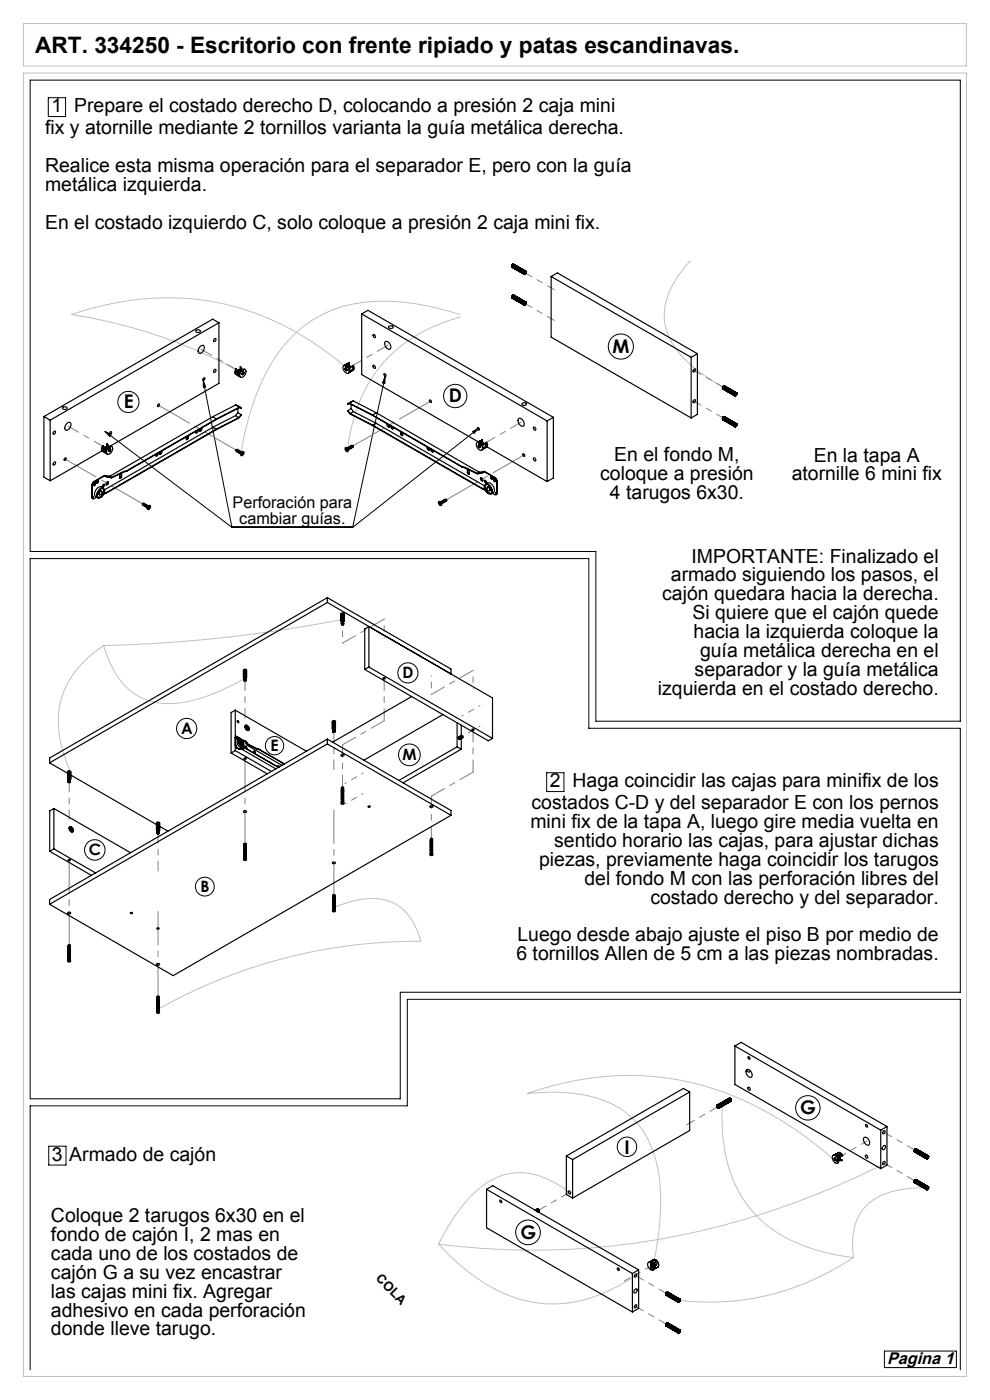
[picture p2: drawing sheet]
<svg xmlns="http://www.w3.org/2000/svg" width="210mm" height="297mm" viewBox="0 0 210 297" stroke-linecap="round" stroke-linejoin="round" font-family="sans-serif">
<defs><g id="words">
<text font-size="4.8" x="7.5" y="11.3">ART. 334250 - Escritorio con frente ripiado y patas escandinavas.</text>
<g font-size="4.1">
<text x="10.9" y="23.8">1</text>
<text x="15.7" y="23.8">Prepare el costado derecho D, colocando a presión 2 caja mini</text>
<text x="9.6" y="28.5">fix y atornille mediante 2 tornillos varianta la guía metálica derecha.</text>
<text x="9.6" y="36.5">Realice esta misma operación para el separador E, pero con la guía</text>
<text x="9.6" y="40.5">metálica izquierda.</text>
<text x="9.6" y="48.5">En el costado izquierdo C, solo coloque a presión 2 caja mini fix.</text>
<text x="127.3" y="101.8">coloque a presión</text>
<text x="130.3" y="97.8">En el fondo M,</text>
<text x="167.9" y="101.8">atornille 6 mini fix</text>
<text x="172.6" y="97.9">En la tapa A</text>
<text x="129.4" y="105.8">4 tarugos 6x30.</text>
<text x="146.7" y="119.3">IMPORTANTE: Finalizado el</text>
<text x="142.3" y="123.3">armado siguiendo los pasos, el</text>
<text x="140.5" y="127.3">cajón quedara hacia la derecha.</text>
<text x="146.9" y="131.3">Si quiere que el cajón quede</text>
<text x="147.1" y="135.3">hacia la izquierda coloque la</text>
<text x="147.4" y="143.4">separador y la guía metálica</text>
<text x="148.5" y="139.4">guía metálica derecha en el</text>
<text x="139.6" y="147.4">izquierda en el costado derecho.</text>
<text x="116.7" y="167">2</text>
<text x="121.5" y="167">Haga coincidir las cajas para minifix de los</text>
<text x="112.8" y="171.7">costados C-D y del separador E con los pernos</text>
<text x="112.5" y="175.7">mini fix de la tapa A, luego gire media vuelta en</text>
<text x="117.6" y="179.7">sentido horario las cajas, para ajustar dichas</text>
<text x="114.4" y="183.7">piezas, previamente haga coincidir los tarugos</text>
<text x="124" y="187.7">del fondo M con las perforación libres del</text>
<text x="138" y="191.7">costado derecho y del separador.</text>
<text x="109.5" y="203.7">6 tornillos Allen de 5 cm a las piezas nombradas.</text>
<text x="109.8" y="199.7">Luego desde abajo ajuste el piso B por medio de</text>
<text x="11" y="246.3">3</text>
<text x="14.7" y="246.3">Armado de cajón</text>
<text x="10.8" y="259.3">Coloque 2 tarugos 6x30 en el</text>
<text x="10.8" y="263.3">fondo de cajón I, 2 mas en</text>
<text x="10.8" y="267.3">cada uno de los costados de</text>
<text x="10.8" y="271.3">cajón G a su vez encastrar</text>
<text x="10.8" y="275.3">las cajas mini fix. Agregar</text>
<text x="10.8" y="279.3">adhesivo en cada perforación</text>
<text x="10.8" y="283.3">donde lleve tarugo.</text>
</g>
<g font-size="4">
<text x="129.9" y="74.9">M</text>
<text x="26.3" y="86.6">E</text>
<text x="95.2" y="85.4">D</text>
<text x="169.7" y="236.4">G</text>
<text x="132.5" y="244.7">I</text>
<text x="110.4" y="262.9">G</text>
</g>
<text font-size="3.6" x="188.2" y="289.4">Pagina 1</text>
<g font-size="3.4">
<text x="49.3" y="107.7">Perforación para</text>
<text x="50.8" y="111.2">cambiar guías.</text>
</g>
<g font-size="3.3">
<text x="85.4" y="143.9">D</text>
<text x="38.4" y="155.7">A</text>
<text x="57.4" y="159.3">E</text>
<text x="85.4" y="161.3">M</text>
<text x="18.8" y="181.4">C</text>
<text x="42.5" y="189.2">B</text>
</g>
<text font-size="2.7" x="79.6" y="271.4" transform="rotate(45 79.6 271.4)">COLA</text>
</g></defs>
<g fill="none" stroke="#c0c0c0" stroke-width=".21">
<path d="M5 15.5h200v276.5h-200zM5 5h200v9h-200zM146.4 55.4a19.4 19.4 0 0 0-5.5 10.4 13.1 13.1 0 0 0 4.9 11 36.5 36.5 0 0 0 7.7 5.4M73.6 78a58.2 58.2 0 0 0-33.7-14.7 61.9 61.9 0 0 0-24.8 3.4 108.2 108.2 0 0 1 35.4 11.9M97.6 66.7a46.4 46.4 0 0 0-22.8-2.2 26.1 26.1 0 0 0-18.4 14.6 57.4 57.4 0 0 0-5.4 17.3M97.7 67.2a31.1 31.1 0 0 0-19.5 14.1 36 36 0 0 0-4.5 14M22 137a17.3 17.3 0 0 0 7.6 10.8 15.8 15.8 0 0 0 11.8 .7 46.9 46.9 0 0 0 10.9-4.8M22 137a19.7 19.7 0 0 0-9.4 13.3 24.4 24.4 0 0 0 2.4 13.6M72.6 131.4a297.5 297.5 0 0 1-50.6 5.6M71 192.4a17.1 17.1 0 0 1 11.1-1.4 10.6 10.6 0 0 1 6.8 7.4l.4 1.3a112 112 0 0 0-55.6 14.3M153.2 234.3a34.8 34.8 0 0 0 3.7 18.9 25.9 25.9 0 0 0 15.8 11.9 48.9 48.9 0 0 0 8.3 1.7M120.8 253a17.4 17.4 0 0 0-11.5-4.2 14.9 14.9 0 0 0-9.7 5.3 42.2 42.2 0 0 0-6.6 9.8"/>
<path d="M177.1 246.2a69.7 69.7 0 0 0-32.6-17 62.4 62.4 0 0 0-32.7 2.8 35.6 35.6 0 0 1 16.4 1.5 17.9 17.9 0 0 1 11.3 14.2 53 53 0 0 1-.9 20.5M187.3 247a163.6 163.6 0 0 1-80.4 18.1l-9.2-.6-4.7-.6M196.5 252a19.1 19.1 0 0 0-11.9 3.1 10.7 10.7 0 0 0-3.8 8.9l.2 2.8M93 263.9a39.2 39.2 0 0 0 17.9 11.9 26.6 26.6 0 0 0 20-2.8l3.9-2.4M181 266.8a54.2 54.2 0 0 1-37.2 9"/>
</g>
<g fill="none" stroke="#000" stroke-width=".21">
<path d="M6.4 17h197.3v136h-77.3v-36h-120zM10.2 20.7h3.7v4h-3.7zM81.7 79.8l-6.9 32.1M81.7 79.8l-.1 1.5-.5-.1zM22.2 91.5l27 20.4M22.2 91.5l1.4 .7-.3 .4zM43.1 80.7l6.1 31.2M43.1 80.7l.5 1.4-.5 .1zM100.2 91.6l1.4-.8-1 1.1zM101.6 90.8l-26.8 21.1M6.4 118.5h118.5v36h78.8v56h-118.8v22.6h-78.5zM49.2 111.9h25.6"/>
<path d="M116 163.9h3.6v4h-3.6zM10.3 243.2h3.7v4h-3.7zM6.4 290.6v-56h80v-22.6h117.3v78.6M187.6 286.6h15.3v3.5h-15.3z"/>
<circle cx="131.7" cy="73.5" r="2.67"/>
<circle cx="27.2" cy="85.3" r="2.25"/>
<circle cx="96.6" cy="84" r="2.47"/>
<circle cx="39.6" cy="154.5" r="2.15"/>
<circle cx="58.2" cy="158.2" r="1.94"/>
<circle cx="86.5" cy="142.7" r="2.14"/>
<circle cx="86.8" cy="160.1" r="2.3"/>
<circle cx="20.1" cy="180.3" r="2.17"/>
<circle cx="43.4" cy="188.1" r="2"/>
<circle cx="171.4" cy="235" r="2.59"/>
<circle cx="133" cy="243.3" r="2.06"/>
<circle cx="112" cy="261.4" r="2.61"/>
</g>
<path d="M50.5 78.6l-7.8-4.5M74.5 77.7l7.7-4.4M22.2 94.9l-7.8-4.5M102.8 94.1l7.7-4.5" fill="none" stroke="#808080" stroke-width=".21" stroke-dasharray="15.2 1.3 1.3 1.3" stroke-dashoffset="12.7"/>
<path d="M50.1 95.5l-16.5-9.5M74.9 94.6l16.4-9.5M111.1 96.6l-16.4 9.4M30.3 106.9l-16.5-9.5" fill="none" stroke="#808080" stroke-width=".21" stroke-dasharray="15.2 1.3 1.3 1.3" stroke-dashoffset="7.7"/>
<path d="M117.6 61.4l-6.2-3.5M117.6 68l-6.2-3.6M153.5 88.7l-6.2-3.6M153.5 82.2l-6.2-3.6" fill="none" stroke="#808080" stroke-width=".21" stroke-dasharray="15.2 1.3 1.3 1.3" stroke-dashoffset="13.6"/>
<path d="M52 152.4v-8M14.7 173.9v-8M70.8 163.2v-7.9M33.5 184.8v-8" fill="none" stroke="#808080" stroke-width=".21" stroke-dasharray="15.2 1.3 1.3 1.3" stroke-dashoffset="13.2"/>
<path d="M98 151.9l3.8-2.2M98 156.2l3.8-2.2M73.2 166.2l3.8-2.2M73.2 170.6l3.8-2.3" fill="none" stroke="#808080" stroke-width=".21" stroke-dasharray="15.2 1.3 1.3 1.3" stroke-dashoffset="14.9"/>
<path d="M52 179v-18.1M70.8 189.9v-18.1M14.7 200.5v-18M33.5 211.4v-18" fill="none" stroke="#808080" stroke-width=".21" stroke-dasharray="15.2 1.3 1.3 1.3" stroke-dashoffset="8.1"/>
<path d="M72.7 132.5v3.9M81.5 131.3v4M91.5 147.3v-4M100.3 146.2v-4" fill="none" stroke="#808080" stroke-width=".21" stroke-dasharray="15.2 1.3 1.3 1.3" stroke-dashoffset="15.2"/>
<path d="M72.7 136.4l8.8-5.1M72.7 158l8.8-5.1M100.3 142.2l-8.8 5.1M91.5 168.9l8.8-5.1" fill="none" stroke="#808080" stroke-width=".21" stroke-dasharray="15.2 1.3 1.3 1.3" stroke-dashoffset="12"/>
<path d="M81.5 152.9v-9M72.7 167v-9M91.5 177.9v-9M100.3 163.8v-9" fill="none" stroke="#808080" stroke-width=".21" stroke-dasharray="15.2 1.3 1.3 1.3" stroke-dashoffset="12.6"/>
<path d="M152.3 234.8l-6.7 3.8M120.8 253l-6.6 3.8M187.5 240.2l6.6 3.8M194.1 250.5l-6.6-3.8M134.8 270.6l6.6 3.8M141.4 281l-6.6-3.9" fill="none" stroke="#808080" stroke-width=".21" stroke-dasharray="15.2 1.3 1.3 1.3" stroke-dashoffset="13.3"/>
<path d="M183.8 242.1l-5.6 3.3" fill="none" stroke="#808080" stroke-width=".21" stroke-dasharray="15.2 1.3 1.3 1.3" stroke-dashoffset="13.9"/>
<path d="M132.5 271.7l5.5-3.1" fill="none" stroke="#808080" stroke-width=".21" stroke-dasharray="15.2 1.3 1.3 1.3" stroke-dashoffset="14"/>
<path d="M43.1 80.7l.5 1.4-.5 .1zM100.2 91.6l1.4-.8-1 1.1zM22.2 91.5l1.4 .7-.3 .4zM81.7 79.8l-.1 1.5-.5-.1z" fill="#000"/>
<g fill="none" stroke="#000" stroke-width=".25">
<path d="M108.5 56.5h.1M108.5 56.5l2.6 1.5M108.5 56.4h.1M108.5 56.4l2.6 1.4M108.5 56.6l2.7 1.6M108.5 56.5l2.6 1.6M108.5 56.4l2.6 1.6M108.5 56.4l2.6 1.5M108.5 56.6h.1M108.6 56.3l2.5 1.5M108.6 56.3h.1M108.6 56.3l-.1 .1"/>
<path d="M108.6 56.6v.1M108.6 56.3v.1M108.6 56.2l2.6 1.5M108.6 56.2v.1M108.6 56.7h.1M108.6 56.2h.1M108.7 56.2h.1M108.7 56.1l-.1 .1M108.7 56.1l2.6 1.5M108.7 56.1v.1M108.7 56.1h.1M108.7 56.1l2.7 1.5"/>
<path d="M108.8 56.1h-.1M108.8 56v.1M108.8 56l2.6 1.5M108.8 56.1h.1M108.9 56l-.1 .1M108.9 56l2.6 1.5M109 56h-.1M111.1 58h.1M111.1 58v.1M111.1 57.9h.1M111.1 58.1h.1M111.1 57.8v.1"/>
<path d="M111.1 57.8h.1M111.2 57.8h-.1M111.2 58.1h.1M111.2 57.8h.1M111.2 58.1v.1M111.2 57.7h.1M111.2 58.2h.1M111.3 58.2h-.1M111.3 57.6h.1M111.3 57.6l-.1 .1M111.3 58.2h.1M111.3 58.1v.1"/>
<path d="M111.3 58.1h.1M111.3 57.7l.1-.1a.21 .21 0 0 1 .1 .4 .21 .21 0 0 1-.3-.1zM111.4 57.6h-.1M111.4 57.5v.1M111.4 58.1h-.1M111.4 57.5h.1M111.4 58.1h.1M111.5 57.5h.1M111.5 58h.1M111.5 57.6h.1M111.6 57.9h.1M111.6 57.9h-.1"/>
<path d="M111.6 57.6h.1M111.6 57.6v.1M111.6 57.8h.1M111.6 57.7h.1M111.6 57.7v.1M116.9 58.7l29.7 17.1M116.9 58.7l1.3-.8 29.7 17.1M116.9 58.7v12.8l29.7 17.2M41.6 70.1a.52 .52 0 0 1 .5-.2 .52 .52 0 0 1 .4 .4 .5 .5 0 0 1-.5 .3 .5 .5 0 0 1-.4-.5zM42.5 73.5a.52 .52 0 0 1 .8-.1 .52 .52 0 0 1 0 .8 .69 .69 0 0 1-.5 .7 .69 .69 0 0 1-.8-.3l.1-.5zM45.4 78.5l.2-.2a.32 .32 0 0 1 .1 .5 .32 .32 0 0 1-.4 .1zM45.5 71.9l.1-.1a.32 .32 0 0 1 .1 .5 .32 .32 0 0 1-.4 .1z"/>
<path d="M46.4 68.5l-1.3-.8-35.8 20.7M46.4 68.5l-35.8 20.6M46.4 68.5v12.8l-23 13.3M50.2 78.3a.68 .68 0 0 0-.3 .7 .68 .68 0 0 0 .4 .5M50.2 78.3l-.1-.1a.82 .82 0 0 0 0 1.3M50.2 78.3v.6l.2-.1M50.5 78.6l-.3 .2M50.8 78.6l-.2-.1a.81 .81 0 0 0 .1 1.3M50.8 78.6l-.3 .8M50.8 78.6l.2 .2M50.8 78.6v.6l-.3 .2M50.9 79.9l-.4-.4 .6 .5"/>
<path d="M50.9 78.3l-.3 .2M50.9 78.3l.2 .1M51 78.8l-.2 .2M51.1 77.9l.2 .4M51.1 77.9l-.2-.1v.5M51.1 77.9v.5M51.3 78.3l.1 .1M51.3 78.3l-.2 .1M51.3 78.6a.51 .51 0 0 1 .7-.2 .51 .51 0 0 1 .1 .8 .84 .84 0 0 1-1.1 .7 1.17 1.17 0 0 1 .3-1.3zM51.3 79.3h.2M51.5 79.3v.2h.1M51.5 79.4h.1"/>
<path d="M51.5 78.9l.1 .2M51.5 79.2v.2M51.5 79.4l.1 .1M51.5 79.2h.1M51.5 78.5l.1 .2M51.5 78.5l.2 .2-.3 .2zM51.6 79.1v-.2l-.3 .5 .2-.1M51.6 79.2v.3M51.6 79.1l.2-.1v.1M51.6 78.7l-.2 .1M51.6 78.7h.1M51.7 79v.1"/>
<path d="M51.7 79.1l-.2 .1M51.7 79.1h.1M51.8 79.1l-.2 .1M52 78.4a1.01 1.01 0 0 0-1.2 1.1l-.3-.1M72.8 77.6a1 1 0 0 1 1.3 1.3 .53 .53 0 0 1-.6 .3 .53 .53 0 0 1-.5-.4l-.2-.6zM72.9 77.5a1.01 1.01 0 0 1 1.3 1.2l.8-.5M73.2 78.3l.1 .1M73.2 77.5l.2-.2v.2M73.3 78.2l.1 .1M73.3 78.2h.1M73.3 78.2l-.1 .1M73.3 77.9l.2 .1"/>
<path d="M73.3 78.2v-.2l.4 .6-.2-.1M73.3 78.4v.2M73.3 78.2l-.1-.1v.2M73.4 77.6l.2 .4-.3-.1zM73.4 78.3l-.1 .1M73.4 78.1l-.1 .1M73.4 78.3v.3M73.4 78.6h.1M73.4 78.6h-.1M73.5 78.5v.2l-.2-.1M73.5 78.5h.2M73.6 77.2l-.3 .1"/>
<path d="M73.6 77.2v.4M73.6 77.2h-.1M73.9 77.6v-.6l-.2 .3v.4M73.9 77.6l.4 .2M74.1 76.9l-.2 .1M74.1 76.9h-.1M74.1 77.5l-.2 .1M74.1 77.5l.7 .5M74.1 76.9v.6M74.1 79l.3-.4-.5 .6M74.3 77.8v.2h-.4M74.3 77.8v.2"/>
<path d="M74.8 77.6l.2 .6M74.8 77.6l.2-.1a.77 .77 0 0 1-.1 1.1l-.7 .4M74.8 77.6v.5l.2 .1M76.7 66.6v12.9l24.8 14.3M76.7 66.6l39.4 22.7M76.7 66.6l1.4-.8 39.3 22.7M79.2 71a.35 .35 0 0 1 .4 .2 .35 .35 0 0 1-.2 .4l-.2-.2zM79.2 77.5a.35 .35 0 0 1 .4 .2 .35 .35 0 0 1-.2 .5l-.2-.3zM81.5 79.3a.27 .27 0 0 1 .4 .2 .27 .27 0 0 1-.2 .3l-.2-.3zM81.7 72.5a.99 .99 0 0 1 1 .5 .99 .99 0 0 1-.1 1.1 1.17 1.17 0 0 1-.9-1.6zM82.5 69.3a.5 .5 0 0 1 .5-.2 .5 .5 0 0 1 .4 .4 .48 .48 0 0 1-.6 .2 .48 .48 0 0 1-.3-.4zM108.5 63h.1"/>
<path d="M108.5 63l2.6 1.5M108.5 63l2.6 1.6M108.5 63.1h.1M108.5 62.9l2.6 1.5M108.5 62.9h.1M108.5 63.1l2.6 1.5M108.5 62.9v.1M108.5 63l2.6 1.4M108.5 63.1l2.7 1.6M108.6 62.9h-.1M108.6 62.8l2.5 1.5M108.6 62.8v.1"/>
<path d="M108.6 62.8l-.1 .1M108.6 62.9h.1M108.6 62.8h.1M108.6 62.8l2.6 1.4M108.6 63.2h.1M108.6 62.8l2.6 1.5M108.6 62.7v.1M108.6 62.7l2.6 1.5M108.6 62.7h.1M108.7 62.7h.1M108.7 62.7l2.6 1.5M108.7 62.7h-.1"/>
<path d="M108.7 62.7l2.6 1.4M108.7 62.6v.1M108.7 62.6h.1M108.7 62.6l2.7 1.5M108.8 62.6h.1M108.8 62.6l2.6 1.5M108.9 62.6l2.6 1.5M108.9 62.6h-.1M109 62.6h-.1M111.1 64.5h.1M111.1 64.6h.1M111.1 64.4v.1"/>
<path d="M111.1 64.4h.1M111.1 64.6l.1 .1M111.1 64.3v.1M111.1 64.6v.1M111.2 64.7h.1M111.2 64.3h-.1M111.2 64.3h.1M111.2 64.2v.1M111.2 64.2h.1M111.3 64.2h-.1M111.3 64.7h-.1M111.3 64.1h.1"/>
<path d="M111.3 64.1v.1M111.3 64.7h.1M111.3 64.2h.1a.21 .21 0 0 1 .1 .3 .21 .21 0 0 1-.3 0zM111.4 64.1h-.1M111.4 64.1h.1M111.4 64.6l-.1 .1M111.4 64.6h.1M111.5 64.1h.1M111.5 64.6h.1M111.5 64v.1M111.5 64.5h.1M111.6 64.4h.1"/>
<path d="M111.6 64.4h-.1M111.6 64.1h.1M111.6 64.2h.1M111.6 64.2v.1M111.6 64.3h.1M146.6 75.8v12.9M147.1 78.4l.2-.1a.32 .32 0 0 1 .2 .4 .32 .32 0 0 1-.5 .1zM147.9 75v12.9l-1.3 .8M147.9 75l-1.3 .8M9.3 88.4l1.3 .7M9.3 88.4v12.8l1.3 .8M10.6 89.1v12.9"/>
<path d="M11.4 91.6l.2-.1a.32 .32 0 0 1 .1 .4 .32 .32 0 0 1-.4 .1zM11.4 98.1l.2-.1a.32 .32 0 0 1 .1 .4 .32 .32 0 0 1-.4 .2zM13.3 86.4a.52 .52 0 0 1 .5-.1 .52 .52 0 0 1 .4 .4 .5 .5 0 0 1-.5 .2 .5 .5 0 0 1-.4-.5zM13.7 97.2l.2-.1a.26 .26 0 0 1 .1 .4 .26 .26 0 0 1-.4 0zM14.2 89.8a.52 .52 0 0 1 .8-.1 .52 .52 0 0 1 0 .8 .69 .69 0 0 1-.5 .7 .69 .69 0 0 1-.7-.2v-.5zM21.6 95.7l-11 6.3M21.9 94.6a.68 .68 0 0 0-.3 .7 .68 .68 0 0 0 .5 .6M21.9 94.6l-.1-.1a.82 .82 0 0 0 0 1.3M21.9 94.6v.6l.2-.1M22.2 94.9l-.3 .2M22.5 95l-.2-.2a.81 .81 0 0 0 .1 1.3M22.5 95l-.3 .7"/>
<path d="M22.5 95l.2 .1M22.5 95v.6l-.3 .1M22.6 96.2l-.4-.4 .6 .6M22.7 94.6l-.4 .2M22.7 94.6l.1 .1M22.7 95.2l-.2 .1M22.8 94.2l.2 .4M22.8 94.2l-.1-.1v.5M22.8 94.2v.5M23 94.6l.2 .1M23 94.6l-.2 .1M23 95a.51 .51 0 0 1 .7-.3 .51 .51 0 0 1 .1 .8 .76 .76 0 0 1-.4 .7 .76 .76 0 0 1-.8-.1v-.4z"/>
<path d="M23 95.7h.2M23.2 95.7v.2l.1-.1M23.2 95.3l.1 .1M23.2 95.5v.2M23.2 95.7v.1M23.2 95.5l.1 .1M23.2 95.7l.1 .1M23.2 94.8l.1 .2M23.2 94.8l.2 .2-.3 .2zM23.3 95.4v-.2l-.3 .6 .2-.1M23.3 95.6v.2M23.3 95.4l.2-.1v.2"/>
<path d="M23.3 95l-.2 .2M23.3 95h.1M23.4 91.7l.1-.1a.26 .26 0 0 1 .1 .3 .26 .26 0 0 1-.4 .1zM23.4 95.4h.1M23.4 95.4l-.2 .1M23.4 95.4l.1 .1M23.5 95.5l-.2 .1M23.7 94.7a1.01 1.01 0 0 0-1.2 1.2l-.3-.2M26.9 99.9l-.6 .1M26.9 99.9v.1M26.9 100l-.6 .1M33.1 96.4v.3a.3 .3 0 0 0 .3-.1 .3 .3 0 0 0 0-.4l-.1 .3-.2 .2"/>
<path d="M33.5 85.8l.2-.1a.26 .26 0 0 1 .1 .4 .26 .26 0 0 1-.4 0zM34.2 95.7l-.1 .5-.3 .1M34.3 95.7a.38 .38 0 0 1 0 .5 .38 .38 0 0 1-.5 .1l.1-.4M39.5 92.7l.1 .6 .2-.1 .1-.3M39.9 92.8l-.4 .4M39.9 92.8v.1M39.9 92.5v.3M39.9 92.4v.5M41.6 91.5v.3a.3 .3 0 0 0 .3-.1 .3 .3 0 0 0 0-.4l-.1 .3-.2 .2M42.7 90.8l-.1 .5-.3 .1M42.7 90.8h.1a.38 .38 0 0 1-.1 .5 .38 .38 0 0 1-.4 .1l.1-.4M43.2 80.2l.1-.1a.26 .26 0 0 1 .1 .4 .26 .26 0 0 1-.4 0z"/>
<path d="M45.1 88.4l.8 .5M45.1 88.4l-21.8 12.6M45.2 90.6l-23 13.3M45.2 90.6l.7 .5M45.9 91.1l-23.4 13.4M45.9 88.9l-19 11M50 88.2l-4.8 2.4M50 88.2l.7 .4M50 85.9l.8 .5M50 85.9l-4.9 2.5M50 85.9l1.2 .6M50.1 95.7l.2-.4a.26 .26 0 0 0-.2 .3 .26 .26 0 0 0 .2 .2"/>
<path d="M50.2 95.4l-.2 .1 .1 .1M50.3 95.8l.1-.4a.26 .26 0 0 0-.2 .3 .26 .26 0 0 0 .2 .2M50.3 95.5l-.1 .2M50.4 87.5l-.4 .7M50.4 87.5l.7 .5M50.5 86.6l-.1 .9M50.5 95.9l.1-.4a.26 .26 0 0 0-.2 .3 .26 .26 0 0 0 .2 .2M50.5 95.6l-.1 .2M50.7 88.6l-4.8 2.5M50.7 96l.1-.4a.26 .26 0 0 0-.2 .3 .26 .26 0 0 0 .2 .2M50.7 95.7l-.1 .2M50.8 86.4l-4.9 2.5"/>
<path d="M50.8 86.4l.4 .1M50.9 96.1l.1-.4a.26 .26 0 0 0-.2 .3 .26 .26 0 0 0 .2 .2M50.9 95.8l-.1 .2M51 95.9v.2M51.1 88l-.4 .6M51.1 88l-.4 .7-4.8 2.5-23.4 13.4M51.2 96l-.1 .1M51.2 96h.1M51.2 95.9l-.2 .5M51.2 95.9l-.1-.1-.1 .2v.3M51.2 86.5v.1l-.4-.1-4.9 2.5-19 11M51.3 95.9a.28 .28 0 0 1 .4-.1 .28 .28 0 0 1 0 .5 .34 .34 0 0 1-.3 .4 .34 .34 0 0 1-.4-.3z"/>
<path d="M51.3 96.1l.1-.2v.6M51.3 96.4l.1 .1M51.3 96.2l.1 .1M51.4 95.8l-.2 .1M51.4 96.3v.2M51.5 96.1h.1M51.5 96.1l.1 .1M51.6 96.2l-.4 .2 .1-.1M51.6 96.2l-.2 .1M73.3 95a.51 .51 0 0 1 .5 .2 .51 .51 0 0 1-.1 .6 .64 .64 0 0 1-.4-.8zM73.3 95.3l.2 .1M73.3 95.3l.5 .3-.1-.2"/>
<path d="M73.4 95.2h.1M73.4 95.2l-.1 .1M73.5 95.4v.2M73.5 95l.3 .2 .1 .4M73.6 95.2l-.1-.1v.5M73.6 95.4h-.1M73.6 95.6h-.1M73.7 95l.3 .1 .1 .2h-.2M73.7 85.7v.1l.5-.2 4.8 2.5 19 11M73.8 95.1l.1 .2M73.8 87.1l.4 .7 4.9 2.5 23.3 13.5M73.8 87.1l.5 .6"/>
<path d="M73.9 95l.2 .2M73.9 95.3h.1M74 95l.2 .2a.26 .26 0 0 0-.1-.2 .26 .26 0 0 0-.3 0M74.1 94.9l.1 .2M74.1 85.5l-.4 .2M74.1 85.5l4.9 2.5M74.2 94.9l.2 .2a.26 .26 0 0 0-.1-.3 .26 .26 0 0 0-.3 .1M74.3 94.8l.1 .2M74.3 87.7l4.8 2.5M74.3 94.8l.3 .2a.26 .26 0 0 0-.1-.3 .26 .26 0 0 0-.3 .1M74.4 94.7l.2 .2M74.5 85.8v.9"/>
<path d="M74.5 86.7l.5 .6M74.5 86.7l-.7 .4M74.5 94.7l.3 .2a.26 .26 0 0 0-.1-.3 .26 .26 0 0 0-.4 .1M74.5 94.6a.2 .2 0 0 1 .3-.1 .2 .2 0 0 1 0 .3l-.2-.2M74.8 94.5l.1 .2M74.9 85.1l-.8 .4M74.9 85.1l4.9 2.5M74.9 85.1l-1.2 .6M75 87.3l4.8 2.5M75 87.3l-.7 .4M79 88l19 11M79.1 90.2l23.3 13.5"/>
<path d="M79.8 89.8l23 13.3M79.8 89.8l-.7 .4M79.8 87.6l-.8 .4M79.8 87.6l21.9 12.6M82.2 90a.38 .38 0 0 0 0 .4 .38 .38 0 0 0 .4 .1v-.3M82.2 90l.1 .4 .3 .2M83.3 90.6l.1 .3a.3 .3 0 0 1-.4-.1 .3 .3 0 0 1 .1-.3v.3l.3 .2M85 91.6v.4M85.1 92l.3 .4M85.1 92h-.1M85.1 91.6v.4M85.4 91.8v.6l-.3-.1-.1-.3"/>
<path d="M91.1 95.1v.3a.38 .38 0 0 1-.4-.1 .38 .38 0 0 1 0-.4l.1 .4 .3 .2M91.2 84.9a.27 .27 0 0 1 .3 .1 .27 .27 0 0 1-.2 .4l-.2-.3zM91.8 95.5l.1 .3a.3 .3 0 0 1-.4-.1 .3 .3 0 0 1 0-.3l.1 .3 .3 .2M98 99l.6 .2M98 99v.1M98 99.1l.6 .2M98.6 99.3l2.7 1.2 .9-.1M98.6 99.2v.1M98.6 99.2l2.6 1.2M99.1 99.7v.5M99.2 99.6l-.1 .1M99.2 99.6v.5"/>
<path d="M99.5 99.7v.9l-.2-.1-.2-.3M101.1 94a1 1 0 0 1 1.2 1.2 .53 .53 0 0 1-.5 .4 .53 .53 0 0 1-.5-.5l-.2-.5zM101.2 93.9a1.01 1.01 0 0 1 1.2 1.1l.9-.5M101.3 90.7a.27 .27 0 0 1 .4 .2 .27 .27 0 0 1-.2 .3l-.2-.2zM101.5 94.6l.1 .1M101.5 94.5v.1M101.5 94.6l.2 .1M101.5 94.6h.1M101.5 94.2l.3 .1M101.6 94.6v-.2l.3 .5-.1-.1M101.6 94.7v.2M101.6 94.6l-.1-.1v.1"/>
<path d="M101.7 93.6l-.2 .2M101.7 93.6v.2M101.7 94l.1 .4-.3-.2zM101.7 94.7h-.1M101.7 94.4l-.1 .2M101.7 94.7v.2M101.7 94.9h.1M101.7 94.9h-.1M101.8 94.8v.2l-.2-.1M101.8 94.8h.1M101.9 93.5l-.3 .2M101.9 93.5l-.2 .1"/>
<path d="M101.9 93.5v.4M102.2 93.9v-.6l-.2 .3v.4M102.2 93.9l.4 .3M102.2 94.3l.1 .1M102.4 93.2l-.2 .1M102.4 93.2l-.1 .1M102.4 93.8l-.2 .1M102.4 93.8l.7 .5M102.4 93.2v.6M102.4 95.3l.3-.3-.5 .5M102.6 94.2v.2h-.3M102.6 94.2v.2"/>
<path d="M103.1 93.9l.2 .6M103.1 93.9l.1-.1a.77 .77 0 0 1 0 1.1l-.7 .4M103.1 93.9v.5l.2 .1M103.3 94.8l12.8 7.4M110 88.8a.99 .99 0 0 1 1 .5 .99 .99 0 0 1-.1 1.1 1.17 1.17 0 0 1-.9-1.6zM110.8 85.6a.5 .5 0 0 1 .5-.2 .5 .5 0 0 1 .4 .4 .48 .48 0 0 1-.6 .2 .48 .48 0 0 1-.3-.4zM111 96.3a.27 .27 0 0 1 .3 .2 .27 .27 0 0 1-.2 .3l-.2-.3zM113.2 97.2a.35 .35 0 0 1 .4 .2 .35 .35 0 0 1-.1 .4l-.3-.4zM113.2 90.6a.35 .35 0 0 1 .4 .2 .35 .35 0 0 1-.1 .5l-.3-.4zM116.1 89.3v12.9M117.4 88.5v12.9l-1.3 .8M117.4 88.5l-1.3 .8"/>
<path d="M147.1 84.9l.2-.1a.32 .32 0 0 1 .2 .4 .32 .32 0 0 1-.5 .2zM153.2 88.9l2.6 1.5M153.2 82.3l2.6 1.5M153.2 88.8l2.6 1.5M153.2 82.3l2.6 1.4M153.2 82.4l2.6 1.4M153.3 82.3h.1M153.3 88.8h.1M153.3 88.8l-.1 .1M153.3 82.3h-.1M153.3 88.9h.1M153.3 88.7l2.5 1.6"/>
<path d="M153.3 82.2l2.5 1.5M153.3 88.7h.1M153.3 82.2h.1M153.3 88.9h-.1M153.3 82.4h-.1M153.3 88.7v.1M153.3 82.2v.1M153.3 88.8h-.1M153.3 82.2l-.1 .1M153.3 88.9l2.6 1.6M153.3 82.4l2.5 1.6M153.3 88.7l2.5 1.5"/>
<path d="M153.3 88.7l2.6 1.5M153.3 82.1l2.5 1.6M153.3 82.1h.1M153.3 82.1v.1M153.3 89h.1M153.3 82.5h.1M153.3 82.1l2.6 1.5M153.3 88.6l2.6 1.5M153.3 82.1l2.6 1.4M153.3 82.5l2.6 1.5M153.3 88.6h.1M153.3 88.6v.1"/>
<path d="M153.3 88.6l2.6 1.4M153.4 88.6h.1M153.4 88.5l-.1 .1M153.4 82h.1M153.4 82l-.1 .1M153.4 88.5l2.6 1.5M153.4 82l2.5 1.5M153.4 88.5v.1M153.4 88.5h.1M153.4 82l2.6 1.5M153.4 81.9v.1M153.4 81.9l2.6 1.5"/>
<path d="M153.4 81.9h.1M153.5 88.5h-.1M153.5 81.9h-.1M153.5 88.5l2.5 1.4M153.5 81.9l2.6 1.5M153.5 88.4v.1M153.5 81.9h.1M153.5 88.4h.1M153.5 88.4l2.6 1.5M153.6 88.4h.1M153.6 81.9h.1M153.6 81.9l2.7 1.5"/>
<path d="M153.6 88.4l2.5 1.5M153.6 88.4l2.7 1.5M153.6 81.8v.1M153.7 88.4h.1M153.7 81.9l2.5 1.5M153.7 81.9h.1M155.8 90.3h.1M155.8 83.8h.1M155.8 90.4h.1M155.8 83.9h.1M155.8 90.2h.1M155.8 83.8v.1"/>
<path d="M155.8 83.7h.1M155.8 90.2v.1M155.8 90.5h.1M155.9 90.5h.1M155.8 90.1l.1 .1M155.8 83.6h.1M155.9 90.2h-.1M155.9 83.6l-.1 .1M155.9 90.5h-.1M155.9 83.9l-.1 .1M155.9 83.9v.1M155.9 83.6h-.1"/>
<path d="M155.9 83.5v.1M155.9 90.1h.1M155.9 84h.1M155.9 83.5h.1M156 90h-.1M156 83.5h-.1M156 90.5h-.1M156 84h-.1M156 90h.1M156 83.5h.1M156 90.5h.1M156 84h.1"/>
<path d="M156 83.4h.1M156 83.4v.1M156.1 83.4h.1M156.1 83.4h-.1M156.1 90a.21 .21 0 0 1 .2 .3 .21 .21 0 0 1-.4 0zM156.1 83.5v-.1a.22 .22 0 0 1 .2 .4 .21 .21 0 0 1-.4 0zM156.1 83.9v.1M156.1 89.9h-.1M156.1 90.5h.1M156.1 89.9h.1M156.1 83.3v.1M156.1 90.4v.1"/>
<path d="M156.1 83.9h.1M156.1 90.4h.1M156.2 89.9h.1M156.2 83.4h.1M156.2 83.4h-.1M156.2 83.3v.1M156.2 83.8v.1M156.2 90.4h.1M156.2 90.3h.1M156.2 83.8h.1M156.3 83.4v.1M156.3 89.9h.1"/>
<path d="M156.3 90.3h.1M156.3 83.4h.1M156.3 83.7h.1M156.3 90h.1M156.3 90.2h.1M156.3 83.6v.1M156.3 83.5v.1M156.3 90.1h.1M19.5 102.9l.1 .1M19.5 102.9l.1 2.5M19.5 105.6l.2 .2M19.5 105.6h.1"/>
<path d="M19.6 103v2.4M19.7 105.5h.1M19.7 105.5l-.2 .1M19.7 105.3v.2M19.7 105.5l-.1 .1M19.7 105.3l-.1 .1M19.9 102.1l-.4 .8M19.9 102.1l.1 .1M20 102.2l-.4 .8M20.1 102.4v.1M20.1 102.7l-.2 .3M20.1 102.5h.1"/>
<path d="M20.1 102.7h.1M20.1 102.5v.2M20.2 102.5v-.1a.33 .33 0 0 0-.3 .3 .33 .33 0 0 0 .2 .3l.1-.3M20.2 102.5v.2M20.5 105.5l-.6 .3-.3-.2M20.6 102l.2-.1a.26 .26 0 0 1 0 .4 .26 .26 0 0 1-.3 .1zM20.8 101.9l-.1 .4-.2 .2M21 103.9a.64 .64 0 0 1 .9-.3 .64 .64 0 0 1 .2 .9 1.15 1.15 0 0 1-1.5 1 1.39 1.39 0 0 1 .4-1.6zM21.1 103.9a.57 .57 0 0 1 .8-.2 .57 .57 0 0 1 .1 .9 1.01 1.01 0 0 1-1.3 .9 1.24 1.24 0 0 1 .4-1.6zM21.2 104.3l.2-.1a.37 .37 0 0 1 .2 .5 .37 .37 0 0 1-.6 .1zM21.6 104.2a.45 .45 0 0 0-.6 .2 .45 .45 0 0 0 .1 .6M21.8 103.7a1.27 1.27 0 0 1-1 1.8"/>
<path d="M21.9 102.8l.1-.1a.26 .26 0 0 1 .1 .4 .26 .26 0 0 1-.4 0zM21.9 103.6a1.19 1.19 0 0 0-1.2-.1 1.19 1.19 0 0 0-.6 1.1l.1 .7 .5 .3M22.1 102.7l-.1 .4-.2 .1M22.1 100.9h.1M22.1 100.9l-2.2 1.2M22.1 104.4l.3 .2M22.2 104.3l.3 .2M22.2 100.9h-.1M22.2 100.9h.1M22.2 100.9l1.1 .1M22.2 100.9v.1M22.2 100.9l-2.2 1.3"/>
<path d="M22.2 101l.6 .2M22.3 100.9h.1M22.3 100.9l-.1 .1M22.3 100.9l.5 .2M22.4 104.6l-.4 .1M22.5 104.5l-.1 .1M22.5 104.6l-.5 .2M22.5 104.5v.1M22.7 102.3l.1-.1a.32 .32 0 0 1 .1 .5 .32 .32 0 0 1-.4 .1zM22.8 101.1l.9 .2M22.8 101.1v.1M22.9 102.2a.48 .48 0 0 1-.4 .6"/>
<path d="M23.3 101l.4 .3M25.5 100.5l-.1 .9h.3l.1-.3M25.7 100.5h.1M25.7 101l-.3 .4M25.7 101l.1 .1M25.7 100.5v.5M25.8 100.5v.6M26.3 100l-2.6 1.3M26.3 100v.1M26.3 100.1l-2.6 1.3-.9-.2M30.3 107.1l.2-.4a.26 .26 0 0 0-.2 .3 .26 .26 0 0 0 .2 .2M30.4 106.8l-.2 .1 .1 .1"/>
<path d="M30.5 107.2l.1-.4a.26 .26 0 0 0-.2 .3 .26 .26 0 0 0 .2 .2M30.5 106.9l-.1 .2M30.7 107.3l.1-.4a.26 .26 0 0 0-.2 .3 .26 .26 0 0 0 .2 .2M30.7 107l-.1 .2M30.9 107.4l.1-.4a.26 .26 0 0 0-.2 .3 .26 .26 0 0 0 .2 .2M30.9 107.1l-.1 .2M31.1 107.5l.1-.4a.26 .26 0 0 0-.2 .3 .26 .26 0 0 0 .2 .2M31.1 107.2l-.1 .2M31.2 107.3v.2M31.4 107.4l-.1 .1M31.4 107.4l-.2 .5M31.4 107.4l-.1-.2-.1 .2v.3"/>
<path d="M31.5 107.3a.28 .28 0 0 1 .4 0 .28 .28 0 0 1 0 .4 .34 .34 0 0 1-.3 .4 .34 .34 0 0 1-.4-.3zM31.5 107.5l.1-.1v.5M31.5 107.8l.1 .1M31.5 107.6l.1 .1M31.6 107.2l-.2 .2M31.6 107.7v.2M31.7 107.5h.1M31.7 107.5l.1 .1M31.8 107.6l-.2 .1M31.8 107.6l-.4 .2 .1-.1M93.1 106.4a.51 .51 0 0 1 .5 .3 .51 .51 0 0 1-.1 .6 .64 .64 0 0 1-.4-.9zM93.1 106.7l.2 .1"/>
<path d="M93.1 106.7l.5 .3-.1-.2M93.2 106.7h.1M93.2 106.7h-.1M93.3 106.8v.2M93.3 106.4l.3 .2 .1 .4M93.4 106.7l-.1-.2v.5M93.4 106.8h-.1M93.4 107h-.1M93.5 106.5h.2l.1 .3-.2-.3M93.7 106.5l.2 .2M93.8 106.4l.2 .3a.26 .26 0 0 0-.1-.3 .26 .26 0 0 0-.3 0M93.9 106.4l.1 .2"/>
<path d="M94 106.3l.2 .3a.26 .26 0 0 0-.1-.3 .26 .26 0 0 0-.3 0M94.1 106.3l.1 .2M94.1 106.2l.3 .3a.26 .26 0 0 0-.1-.3 .26 .26 0 0 0-.3 0M94.2 106.2l.2 .1M94.3 106.1l.3 .3a.26 .26 0 0 0-.1-.3 .26 .26 0 0 0-.4 0M94.3 106a.2 .2 0 0 1 .3 0 .2 .2 0 0 1 0 .3v-.1M94.4 106l.2 .2M94.6 105.9l.1 .2M94.6 105.9h.1M94.6 106.2h.1M99.2 100.1l.3 .5M99.2 100.1l-.1 .1"/>
<path d="M101.7 100.2l-.5 .2M102 101.4a.35 .35 0 0 1 .4 .2 .35 .35 0 0 1-.2 .4l-.3-.3zM102 101.4a.48 .48 0 0 0 .4 .6M102.2 100.2l-1 .2M102.2 100.2v.2M102.4 103.8l.6 .2M102.4 103.7h.1M102.4 103.7v.1M102.5 103.7l.4 .2M102.6 100.1l-.4 .1M102.6 100.1h.1M102.6 100.1l.1 .1"/>
<path d="M102.7 100.1l2.2 1.2M102.7 100.1v.1M102.7 100.1h-.1M102.7 100.2l-.5 .2M102.8 103.5l-.4 .2M102.8 103.6l-.3 .1M102.8 100l-1.1 .2M102.8 100l-.2 .1M102.8 100l2.2 1.3M102.8 101.9a.27 .27 0 0 1 .4 .2 .27 .27 0 0 1-.2 .3l-.2-.3zM102.9 101.9v.3l.3 .2M102.9 102.8a1.24 1.24 0 0 1 1.5 1.4 .6 .6 0 0 1-.4 .7 .6 .6 0 0 1-.7-.4 1.47 1.47 0 0 1-.4-1.7z"/>
<path d="M103 102.9a1.18 1.18 0 0 1 1.3 1.5 .58 .58 0 0 1-.6 .3 .58 .58 0 0 1-.5-.4 1.19 1.19 0 0 1-.2-1.4zM103 102.7a1.19 1.19 0 0 1 1.3 0 1.19 1.19 0 0 1 .6 1.1l-.2 .6-.5 .4M103.1 102.8a1.27 1.27 0 0 0 1.1 1.8M103.4 103.4a.44 .44 0 0 1 .4 .2 .44 .44 0 0 1-.1 .5 .56 .56 0 0 1-.3-.7zM103.4 103.4a.45 .45 0 0 1 .5 .2 .45 .45 0 0 1-.1 .5M104.1 101.1a.27 .27 0 0 1 .4 .2 .27 .27 0 0 1-.2 .3l-.2-.2zM104.2 101.1v.3l.3 .2M104.4 104.6l.7 .4 .3-.2M104.7 101.7l.1-.1a.33 .33 0 0 1 .2 .2 .33 .33 0 0 1-.1 .4l-.2-.3M104.7 101.7v.2M104.8 101.8l.2 .4M104.8 101.6l-.1 .1"/>
<path d="M104.8 101.8l-.1 .1M104.8 101.6v.2M104.8 101.6h.1M104.9 101.3l.5 .8M105 101.3l.5 .8M105 101.3h-.1M105.2 104.5v.2M105.2 104.5l.1 .1M105.2 104.7l.2 .1M105.2 104.5l.2 .1M105.3 104.6l-.1 .1M105.3 104.6l.1 .1"/>
<path d="M105.4 102.1v2.5M105.4 104.7l-.2 .3M105.4 104.7v.1M105.5 102.1h-.1M105.5 102.1l-.1 2.5M69.4 126.8v1M69.4 127.8l-58.9 34M69.4 126.8l-58.9 34v1M69.4 126.8l26.3 15.1-.1 1.1M69.4 127.8l35.1 20.3v8.5M72.3 131.8v-1.6l.3-.2 .4 .2v1.6M72.3 131.8l.3-.2 .4 .2"/>
<path d="M72.3 131.8l.2 .2a.17 .17 0 0 1 0-.2 .17 .17 0 0 1 .3-.1 .17 .17 0 0 1 0 .3l.2-.2M72.4 132.3l.2-.2 .3 .2M72.4 132.3v.1M72.4 130.4l.2-.1v1.1l-.3 .2M72.4 130.4v1.1M72.4 132.3h.1a.24 .24 0 0 1 .3 0 .24 .24 0 0 1 0 .3 .24 .24 0 0 1-.4-.1zM72.5 132.4l.3 .1h-.2zM72.5 132.1l.2-.3 .1 .3M72.6 130.3l-.2 .1M72.6 132.4v.1M72.6 132.5h.2M72.7 132.5h-.1"/>
<path d="M72.7 132.5h.1M72.7 132.4v.1M72.7 132.4l-.1 .1M72.7 130.3l.2 .1M72.8 132.5h-.1M72.9 130.4l-.2-.1v1.1l.3 .2M72.9 130.4v1.1M72.9 132.3l-.2-.2-.3 .2M72.9 132.3v.1M49 159.7l7.7 4.5M49.9 150.7v8.5M49.9 159.2l-.9 .5"/>
<path d="M49.9 159.2l7.7 4.5M49.9 150.7l15.1 8.7M49.9 150.7l-.9 .5v8.5M50 156.4l.2-.2 1.6 .9M50 156.4v1.6M50 158l.1 .1M50 158v.1M50 158.2l.3 .4M50 158.2l.2 .5M50 158.2h.1M50 158.1l.1 .1M50.1 156.2l-.1 .2"/>
<path d="M50.1 158.1v.1M50.1 158.1h-.1M50.2 156.4l.2 .3M50.2 158.7l.4 .2M50.3 158.6l.4 .3M50.3 158.6l-.1 .1M50.4 156.8l-.1 .1M50.4 156.7v.1M50.4 152.9h.1a.21 .21 0 0 1 .2 .2 .21 .21 0 0 1-.2 .2zM50.4 156.6l-.2-.2v.3l.2 .1M50.4 156.6v.2M50.4 156.8h.1"/>
<path d="M50.4 156.6v.1M50.6 156.6l.2 .3M50.6 158.9l.8 .1M50.7 157a.82 .82 0 0 1 .8 .4 .82 .82 0 0 1 0 1l-.5-.2-.2-.3-.2-.5zM50.7 158.9h.1M50.7 158.9h-.1M50.7 157.1a.73 .73 0 0 1 .8 .3 .73 .73 0 0 1-.1 .9l-.6-.4-.1-.4zM50.8 158.8l-.1 .1M50.8 157l.3 .1 .3 .3 .2 .6-.1 .3M50.8 156.9l-.2-.3 .2 .3a.85 .85 0 0 0-.5 .9 .85 .85 0 0 0 .8 .7l.4-.2M51 157.4h.2a.22 .22 0 0 1 .2 .3 .22 .22 0 0 1-.3 .2zM51 157.4l-.1 .4 .4 .1"/>
<path d="M51.4 159h.1M51.4 159l7.1 4.1M51.6 158.3v.2M51.6 143.7v-1.6l.4-.1 .3 .1v1.6M51.6 143.7l.4-.2 .3 .2M51.6 143.7l.2 .2a.17 .17 0 0 1 0-.2 .17 .17 0 0 1 .3 0 .17 .17 0 0 1 0 .2l.2-.2M51.7 158.2v.3l-.2-.1M51.7 144.2l.2-.1 .3 .1M51.7 144.2v.1M51.7 142.4l.2-.2v1.2l-.3 .1M51.7 142.4v1M51.7 157.2l.8 .9"/>
<path d="M51.7 157.2l.4 .1M51.8 157.1l-.1 .1M51.8 157.1h.1M51.8 157.1l.3 .1M51.8 144.4h.3l-.1 .1zM51.8 144.4l.1 .1M51.8 144l.2-.3 .1 .3M51.9 142.3l-.2 .1M51.9 144.4v.1M51.9 144.3l.2 .1M51.9 144.3l-.1 .1M51.9 158.6a.22 .22 0 0 1 .1-.3 .22 .22 0 0 1 .3 .2v.3"/>
<path d="M51.9 158.6l-1.1 .2M51.9 158.7l-1.2 .2M51.9 158.6v.1M51.9 158.7l-.5 .3M51.9 158.7l7.1 4.1M51.9 158.6l7.2 4.2M51.9 158.5l.3 .1M51.9 158.5h.2zM52 158.6l-.1-.2h.2l.1 .4M52 144.4l-.1 .1M52 144.4l.1 .1M52 144.4h.1"/>
<path d="M52 144.3l.1 .1M52 153.9a.62 .62 0 0 1 .7 .3 .62 .62 0 0 1-.1 .8l-.5-.4zM52.1 144.4v.1M52.1 144.3v.1M52.1 144.3l-.3 .1M52.1 142.3l.1 .1M52.1 158.7h.1M52.1 153.9a.66 .66 0 0 1 .6 .3 .66 .66 0 0 1 0 .8l-.6-.4-.1-.3zM52.1 157.2v.1M52.1 157.3l.6 .7M52.1 157.2l.6 .7 1.7 .9M52.1 158.4v.2"/>
<path d="M52.1 158.4v.3M52.1 158.6h.1M52.1 158.4v.1M52.2 158.7h.1M52.2 142.4l-.1-.2v1.2l.2 .1M52.2 142.4v1M52.2 144.3l-.3 .2-.2-.2M52.2 144.2l-.2-.2-.3 .2M52.2 144.3l-.3-.1-.2 .1M52.2 144.2v.1M52.2 158.6v.1M52.4 154.3h-.1l.3 .2"/>
<path d="M52.4 154.3h.1M52.4 153.9l.1 .3-.2-.1zM52.5 154.4h-.1M52.5 154.3v.3l-.1-.1M52.5 154.3v.1M52.5 154.4l.1 .1M52.5 154.3h-.2M52.5 158.1l7.3 4.3M52.6 154.5h-.1M52.7 158l-.2 .1M52.7 158l1.7 .9M53.8 159.3l.3 .3"/>
<path d="M54.1 159.6v.3M54.1 159.6l-.2-.3-.1 .4M54.1 159.6h.1M54.4 158.8v.1M54.4 158.9l.5 .1M54.4 158.8l.5 .1M54.9 158.9l5.4 3.2M54.9 159l5.4 3.1M54.9 158.9v.1M69.4 156.8v1M69.4 156.8l-58.9 34v1M69.4 156.8l26.3 15.1v1.1"/>
<path d="M69.4 157.8l-58.9 34M69.4 157.8l26.3 15.2M70.5 154.6v-1.6l.3-.2 .4 .2v1.6M70.5 154.6l.3-.2 .4 .2M70.5 154.6l.2 .2a.17 .17 0 0 1 0-.2 .17 .17 0 0 1 .2 0 .17 .17 0 0 1 .1 .2l.2-.2M70.5 153.2h.1M70.5 153.2l.2-.1v1.1l-.2 .2zM70.6 155.1l.2-.2 .3 .2M70.6 155.1v.1M70.6 153.2v1.1M70.7 155.2l.3 .1-.2 .1zM70.7 154.9l.1-.3 .2 .3"/>
<path d="M70.7 153.1l-.1 .1M70.7 155.3v.1M70.8 155.2l.2 .1M70.8 155.3l.1 .1M70.8 155.3l-.1 .1M70.9 155.2l-.1 .1M70.9 155.3l-.2 .1M70.9 155.3v.1M70.9 153.1l.2 .1M71 155.3l-.1 .1M71.1 153.2l-.2-.1v1.1l.2 .2M71.1 153.2v1.1"/>
<path d="M71.1 155.2l-.3 .2-.2-.2M71.1 155.1l-.2-.2-.3 .2M71.1 155.2l-.3-.1-.2 .1M71.1 155.1v.1M77.4 142l26.2 15.2 .9-.6M78.3 141.5l26.2 15.1M78.3 141.5v-8.6l-.9 .5v8.6M78.3 141.5l-.9 .5M81.3 143.8a.21 .21 0 0 1 .3-.1 .21 .21 0 0 1 .1 .3h-.1a.21 .21 0 0 1-.2 .1 .21 .21 0 0 1-.1-.3zM87.3 147.8l-16.7 9.6M94 151.6l-16.8 9.7M97 158.4l-12.4 7.2"/>
<path d="M97 153.3v5.1M97 158.4l.8 .5M97.3 156.4v.2l.2 .2M97.8 156.2h.1M97.8 156.2l-.6 .4M97.8 156.1v.1M97.8 156.1l-.6 .4 .6-.3M97.8 156.1h.1M97.8 156.2v.1M97.8 156.3h.1M97.8 156.3l-.5 .3M97.8 156.1l-.6 .3"/>
<path d="M97.8 156.3l-.5 .4 .6-.4M97.8 153.8v2.3M97.8 158.9l-12.3 7.2M97.8 156.6v2.3M97.9 156.3v.1M97.9 156v.1M97.9 156l-.7 .4M97.9 156h.1M97.9 156.4h.1M97.9 156.4l-.6 .3M97.9 156.1h.1M97.9 156.4l-.6 .3 .6-.3"/>
<path d="M98 156.1h.1M98 156.4h.1M98 156.4v.1M98 156.5h.1M98 156.5l-.6 .3M98.1 156.1h.1M98.1 156.5h.1M98.1 156.2h.1M98.1 156.4v.1M98.1 156.4h.1M98.1 156.3h.1M98.1 156.4l-.6 .4 .6-.3"/>
<path d="M98.1 156.3v.1M100.1 154.7h.1a.21 .21 0 0 1 .3-.1 .21 .21 0 0 1 .1 .3h-.1a.21 .21 0 0 1-.3 0 .21 .21 0 0 1-.1-.2zM10.5 161.8l3.8 2.2M11.4 171.5l-.9 .5v8.6M11.4 171.5v8.6M11.4 171.5l16.3 9.4M14.3 165.3v-1.6l.4-.2 .3 .2v1.6M14.3 165.2l.4-.1 .3 .2M14.3 165.2l.2 .3a.17 .17 0 0 1 0-.3 .17 .17 0 0 1 .3 0 .17 .17 0 0 1 0 .2l.2-.1M14.3 163.9h.1M14.4 163.8l.2-.1v1.2l-.3 .1zM14.4 165.7l.2-.1 .3 .1"/>
<path d="M14.4 165.7v.2M14.4 163.9v1M14.5 165.9h.3l-.1 .1zM14.5 165.6l.2-.4 .1 .4M14.6 163.8l-.2 .1M14.6 166h.1M14.6 165.9v.1M14.7 165.9h.1l-.2 .1M14.7 165.9h-.2l.3 .1M14.7 165.9v.1M14.7 165.9l.1 .1M14.7 175.5a.62 .62 0 0 1 .7 .3 .62 .62 0 0 1-.1 .7l-.5-.4z"/>
<path d="M14.8 166h.1M14.8 163.8l.1 .1M14.8 175.4a.66 .66 0 0 1 .6 .4 .66 .66 0 0 1 0 .7l-.4-.1-.2-.3zM14.9 163.9l-.1-.2v1.2l.2 .1M14.9 163.9v1M14.9 165.9l-.3 .1-.2-.1M14.9 165.7l-.2-.2-.3 .2M14.9 165.9l-.3-.2-.2 .2M14.9 165.7v.2M15 175.9h.1M15 164.4l18.2 10.5M15.1 175.9l-.1-.1 .2 .4v-.2"/>
<path d="M15.1 175.8h.1M15.1 175.5l.1 .2M15.1 175.8v.2M15.1 176h.1M15.1 175.5l.1 .2-.2-.1zM15.2 175.8l-.1 .1M15.2 175.8v.1M15.2 175.9l.1 .1M15.2 176l-.1 .1M15.2 175.9l-.1 .1M15.2 175.8h-.1M15.2 176v.1"/>
<path d="M15.3 176h-.1M33.2 176.1l.1 .2a.2 .2 0 0 1 .2-.2 .2 .2 0 0 1 .2 .2M33.3 174.5l.3-.1 .3 .1v1.6l-.4-.2-.3 .2zM33.3 176.6l.2-.1 .3 .1M33.3 176.6v.1M33.3 174.8l.1-.2v1.2l-.2 .1M33.3 174.8v1M33.4 176.8h.3l-.2 .1zM33.4 176.5l.1-.4 .2 .4M33.4 176.9l.3-.1zM33.4 174.7l-.1 .1M33.4 176.7l.2 .2"/>
<path d="M33.5 176.8l-.1 .1M33.5 176.8h.1M33.6 176.8h.1M33.6 176.8v.1M33.6 174.6l.2 .2v1.1l-.2-.1zM33.6 174.7l.2 .1M33.7 176.3h.1M33.8 174.8v1M33.8 176.7l-.3 .2-.2-.2M33.8 176.6l-.2-.2-.3 .2M33.8 176.7l-.3-.1-.2 .1M33.8 176.6v.1"/>
<path d="M33.8 174.8h.1M33.9 176.1l-.2 .2M33.9 175.3l1.7 1M51.7 172.1l.2-.1a.22 .22 0 0 1 .3 0 .22 .22 0 0 1 0 .3h-.1a.28 .28 0 0 1-.3 .1 .28 .28 0 0 1-.1-.3zM51.8 160.9v-.1a.21 .21 0 0 1 .3 0 .21 .21 0 0 1 .1 .2l-.1 .1a.21 .21 0 0 1-.2 0 .21 .21 0 0 1-.1-.2zM52.1 179.3l-.1-.2-.2 .2M52.1 179.5l-.1-.2-.2 .3M52.1 179.8l-.1-.2-.2 .3M52.1 179.2l.2-.1a.28 .28 0 0 0-.4-.1 .28 .28 0 0 0-.1 .4M52.1 179.4h.1a.27 .27 0 0 0-.3-.1 .27 .27 0 0 0-.1 .3M52.1 179.7h.1a.26 .26 0 0 0-.3-.2 .26 .26 0 0 0-.1 .4M52.1 180h.1a.27 .27 0 0 0-.3-.2 .27 .27 0 0 0-.2 .3l.1 .1"/>
<path d="M52.1 179l-.2-.1-.1 .1M52.1 179h.1M59 162.5l.2 .2M59.2 162.7l-.2-.3v.3M72.3 160.1l.3-.1a.22 .22 0 0 1 .3 .1 .22 .22 0 0 1 0 .3h-.1a.28 .28 0 0 1-.3 0 .28 .28 0 0 1-.2-.3zM72.4 170.3l.1-.1a.24 .24 0 0 1 .4 0 .24 .24 0 0 1 0 .4h-.2a.23 .23 0 0 1-.3 0 .23 .23 0 0 1 0-.3zM72.4 170.3v-.3l.2-.1 .3 .1v.3M72.4 170.3h.5M72.6 170.4v.1M72.7 169.9h.1M72.7 169.9h-.2M72.7 169.8h.2v.1"/>
<path d="M72.7 169.8v.1M72.8 170.4v.1M72.8 170.5l-.2-.1v.1M72.8 170.5h-.2M72.8 167.3l-.1-.2-.2 .3M72.8 167.6l-.1-.2-.2 .2M72.8 167.9l-.1-.2-.2 .2M72.8 168.1l-.1-.1-.2 .2M72.8 168.4l-.1-.2-.2 .3M72.8 168.7l-.1-.2-.2 .2M72.8 169l-.1-.2-.2 .2M72.8 169.2l-.2-.1-.1 .2"/>
<path d="M72.8 169.5l-.1-.2-.2 .3M72.8 169.8v-.2h-.2l-.1 .3M72.8 167.2h.1a.28 .28 0 0 0-.3-.1 .28 .28 0 0 0-.2 .3M72.8 167.5h.1a.27 .27 0 0 0-.3-.2 .27 .27 0 0 0-.2 .4M72.8 167.8l.1-.1a.26 .26 0 0 0-.3-.1 .26 .26 0 0 0-.2 .4M72.8 168h.1a.27 .27 0 0 0-.3-.1 .27 .27 0 0 0-.2 .3M72.8 168.3l.1-.1a.28 .28 0 0 0-.3-.1 .28 .28 0 0 0-.2 .4M72.8 168.6l.1-.1a.28 .28 0 0 0-.3-.1 .28 .28 0 0 0-.2 .4M72.8 168.9l.1-.1a.27 .27 0 0 0-.3-.1 .27 .27 0 0 0-.2 .3M72.8 169.1h.1a.26 .26 0 0 0-.3-.1 .26 .26 0 0 0-.2 .3M72.8 169.4h.1a.27 .27 0 0 0-.3-.2 .27 .27 0 0 0-.2 .3v.1M72.8 169.7l.1-.1a.27 .27 0 0 0-.3-.1 .27 .27 0 0 0-.1 .4"/>
<path d="M72.8 167l-.2-.1-.1 .2M72.8 167h.1M72.8 169.9h.1M72.9 167.8v.1M78.1 171h.1a.21 .21 0 0 1 .2-.1 .21 .21 0 0 1 .1 .3 .21 .21 0 0 1-.3 .1 .21 .21 0 0 1-.1-.3zM91.2 171l.2-.1a.22 .22 0 0 1 .3 0 .22 .22 0 0 1 0 .4h-.1a.28 .28 0 0 1-.3 0 .28 .28 0 0 1-.1-.3zM91.3 178.2v.1M91.3 179v.1M91.3 179.3h.1M91.3 179.6h.1M91.3 179.8v.1M91.3 178.5l.3-.2 .1 .2"/>
<path d="M91.3 179.8l.3-.1 .1 .1M91.3 179l.3-.2 .1 .2M91.3 178.2l.3-.2 .1 .2M91.3 179.3l.3-.2 .1 .2M91.3 179.6l.3-.2 .1 .2M91.7 178.7l.1-.1a.27 .27 0 0 0-.4-.1 .27 .27 0 0 0-.1 .3l.2-.2 .2 .1M91.7 178.1h.1a.28 .28 0 0 0-.4-.2 .28 .28 0 0 0-.1 .4M91.7 178.4l.1-.1a.27 .27 0 0 0-.4-.1 .27 .27 0 0 0-.1 .4v-.1M91.7 178.9h.1a.27 .27 0 0 0-.4-.2 .27 .27 0 0 0-.2 .4h.1M91.7 179.2l.1-.1a.28 .28 0 0 0-.4-.1 .28 .28 0 0 0-.1 .4M91.7 179.5l.1-.1a.28 .28 0 0 0-.4-.1 .28 .28 0 0 0-.1 .4M91.7 179.8l.1-.1a.27 .27 0 0 0-.4-.1 .27 .27 0 0 0-.1 .3"/>
<path d="M91.7 177.9l-.3-.1-.1 .2M91.7 177.9h.1M95.7 173l-59 34-26.2-15.2M10.5 180.6l8.9 5.1M11.4 180.1l-.9 .5M11.4 180.1l8.9 5.1M14.4 193.6l.2-.1a.22 .22 0 0 1 .3 0 .22 .22 0 0 1 0 .3l-.1 .1a.28 .28 0 0 1-.3 0 .28 .28 0 0 1-.1-.3zM14.5 182.4v-.1a.21 .21 0 0 1 .3 0 .21 .21 0 0 1 .1 .2l-.1 .1a.21 .21 0 0 1-.2 0 .21 .21 0 0 1-.1-.2zM27.7 193.6a.21 .21 0 0 1 .3-.1 .21 .21 0 0 1 .1 .3h-.1a.21 .21 0 0 1-.2 .1 .21 .21 0 0 1-.1-.3zM33.3 196.9l.1-.1a.21 .21 0 0 1 .2 0 .21 .21 0 0 1 .1 .2v.1a.21 .21 0 0 1-.3 0 .21 .21 0 0 1-.1-.2zM51.7 182.3l.2-.1a.24 .24 0 0 1 .3 0 .24 .24 0 0 1 0 .3l-.2 .1a.23 .23 0 0 1-.3-.1 .23 .23 0 0 1 0-.2zM51.7 182.2v-.3l.2-.1 .3 .1v.3"/>
<path d="M51.7 182.2h.5M51.9 182.3v.1M52 181.8l.1 .1M52 181.8l-.2 .1M52 181.8h.1M52 181.7l.3 .1-.1 .1M52 181.7v.1M52.1 182.3v.1M52.1 182.4l-.2-.1v.1M52.1 182.4h-.2M52.1 180.1l-.1-.2-.2 .2M52.1 180.3l-.1-.1-.2 .2"/>
<path d="M52.1 180.6l-.1-.2-.2 .3M52.1 180.9l-.1-.2-.2 .2M52.1 181.2l-.1-.2-.2 .2M52.1 181.4l-.1-.1-.2 .2M52.1 181.7v-.2l-.2 .1-.1 .3M52.1 180.3l.2-.1a.28 .28 0 0 0-.4-.1 .28 .28 0 0 0-.1 .3M52.1 180.5h.2a.28 .28 0 0 0-.4-.1 .28 .28 0 0 0-.1 .3M52.1 180.8h.1a.27 .27 0 0 0-.3-.2 .27 .27 0 0 0-.1 .4M52.1 181.1l.1-.1a.26 .26 0 0 0-.3-.1 .26 .26 0 0 0-.1 .4M52.1 181.3h.1a.27 .27 0 0 0-.3-.1 .27 .27 0 0 0-.2 .3h.1M52.1 181.6l.2-.1a.27 .27 0 0 0-.4 0 .27 .27 0 0 0-.1 .3M52.1 181.8v.1"/>
<path d="M70.5 183l.2-.1a.22 .22 0 0 1 .4 0 .22 .22 0 0 1-.1 .3 .28 .28 0 0 1-.3 0 .28 .28 0 0 1-.2-.2zM70.6 193.1h.1a.24 .24 0 0 1 .3 0 .24 .24 0 0 1 .1 .3h-.2a.23 .23 0 0 1-.3 0 .23 .23 0 0 1 0-.3zM70.6 192.8h.4l.1 .3h-.5zM70.7 190.1v.1M70.7 190.4v.1M70.7 191h.1M70.7 191.2v.1M70.7 191.5v.1M70.7 191.8h.1M70.7 192.3v.1M70.7 190.4l.2-.2 .1 .2M70.7 192.3l.2-.2 .1 .2"/>
<path d="M70.7 191.8l.2-.2 .1 .2M70.7 191l.2-.2 .1 .2M70.7 190.1l.2-.1 .1 .1M70.7 191.2l.2-.1 .1 .1M70.7 191.5l.2-.2 .1 .2M70.7 192.6l.2-.2 .1 .2M70.8 193.2v.1M70.9 192.7h.1M70.9 192.7h-.2M70.9 192.6l.2 .1-.1 .1M70.9 192.6v.1M70.9 193.2v.1"/>
<path d="M70.9 193.3l-.2-.1 .1 .1M70.9 193.3h-.1M71 190.7l-.2-.2-.1 .2M71 192l-.2-.1-.1 .2M71 190.1l.1-.1a.28 .28 0 0 0-.4-.1 .28 .28 0 0 0-.1 .3M71 190.3h.1a.27 .27 0 0 0-.4-.1 .27 .27 0 0 0-.1 .3M71 190.6h.1a.26 .26 0 0 0-.4-.2 .26 .26 0 0 0-.1 .4M71 190.9l.1-.1a.27 .27 0 0 0-.4-.1 .27 .27 0 0 0-.1 .3M71 191.1h.1a.28 .28 0 0 0-.4-.1 .28 .28 0 0 0-.1 .3M71 191.4h.1a.28 .28 0 0 0-.4-.2 .28 .28 0 0 0-.1 .4M71 191.7l.1-.1a.27 .27 0 0 0-.4-.1 .27 .27 0 0 0-.1 .4M71 192l.1-.1a.26 .26 0 0 0-.4-.1 .26 .26 0 0 0-.1 .3"/>
<path d="M71 192.2h.1a.27 .27 0 0 0-.4-.1 .27 .27 0 0 0-.1 .3M71 192.5l.1-.1a.27 .27 0 0 0-.4-.1 .27 .27 0 0 0 0 .4v-.1M71 189.9l-.3-.1v.1M71 189.9h.1M71 192.7h.1M91.2 181.2l.2-.1a.24 .24 0 0 1 .3 0 .24 .24 0 0 1 0 .3l-.1 .1a.23 .23 0 0 1-.3 0 .23 .23 0 0 1-.1-.3zM91.3 181.2v-.4h.2l.3 .1v.3M91.3 181.2h.4M91.3 180.4h.1M91.3 180.6v.2M91.3 180.4l.3-.2 .1 .2M91.3 180.6l.3-.1 .1 .2"/>
<path d="M91.5 181.2v.2M91.6 180.7l.1 .1M91.6 180.7l-.3 .1M91.6 180.6l.2 .1-.1 .1M91.6 180.6v.1M91.6 181.4l-.2-.1 .1 .1M91.6 181.4h-.1M91.6 181.3v.1M91.7 180.1l-.2-.2-.2 .3M91.7 180h.1a.26 .26 0 0 0-.4-.1 .26 .26 0 0 0-.1 .3M91.7 180.3h.1a.27 .27 0 0 0-.4-.2 .27 .27 0 0 0-.2 .3l.1 .1M91.7 180.6l.1-.1a.27 .27 0 0 0-.4-.1 .27 .27 0 0 0-.1 .4"/>
<path d="M91.7 180.8h.1M14.4 203.8l.2-.1a.24 .24 0 0 1 .3 0 .24 .24 0 0 1 0 .3l-.2 .1a.23 .23 0 0 1-.3 0 .23 .23 0 0 1 0-.3zM14.4 203.8v-.4l.2-.1 .3 .2v.3M14.6 203.4h-.1M14.6 203.8v.2M14.7 203.3l.1 .1M14.7 203.3l-.1 .1M14.7 203.7l.2 .1M14.7 203.7l-.3 .1M14.7 203.2l.3 .1-.1 .1M14.7 203.2v.1M14.8 203.9v.1"/>
<path d="M14.8 204l-.2-.2v.2M14.8 204h-.2M14.8 200.8l-.1-.2-.2 .2M14.8 201.1l-.1-.2-.2 .2M14.8 201.3l-.1-.1-.2 .2M14.8 201.6l-.1-.2-.2 .3M14.8 201.9l-.1-.2-.2 .2M14.8 202.2l-.1-.2-.2 .2M14.8 202.4l-.1-.2-.2 .3M14.8 202.7l-.1-.2-.2 .3M14.8 203l-.1-.2-.2 .2M14.8 203.2v-.1h-.2l-.1 .3"/>
<path d="M14.8 200.7l.2-.1a.28 .28 0 0 0-.4-.1 .28 .28 0 0 0-.1 .4M14.8 201l.1-.1a.27 .27 0 0 0-.3-.1 .27 .27 0 0 0-.1 .4M14.8 201.3l.1-.1a.26 .26 0 0 0-.3-.1 .26 .26 0 0 0-.1 .3M14.8 201.5h.1a.27 .27 0 0 0-.3-.2 .27 .27 0 0 0-.2 .3l.1 .1M14.8 201.8l.2-.1a.28 .28 0 0 0-.4-.1 .28 .28 0 0 0-.1 .4M14.8 202.1l.2-.1a.28 .28 0 0 0-.4-.1 .28 .28 0 0 0-.1 .3M14.8 202.3h.1a.27 .27 0 0 0-.3-.1 .27 .27 0 0 0-.1 .3M14.8 202.6h.1a.26 .26 0 0 0-.3-.2 .26 .26 0 0 0-.1 .4M14.8 202.9h.1a.27 .27 0 0 0-.3-.2 .27 .27 0 0 0-.2 .3l.1 .1M14.8 203.2l.2-.1a.27 .27 0 0 0-.4-.1 .27 .27 0 0 0-.1 .4M14.8 200.5l-.2-.1-.1 .2M14.8 200.5h.1"/>
<path d="M14.8 203.4h.1M33.2 204.5l.2-.1a.22 .22 0 0 1 .4 0 .22 .22 0 0 1-.1 .3v.1a.28 .28 0 0 1-.3 0 .28 .28 0 0 1-.2-.3zM33.3 214.7l.1-.1a.24 .24 0 0 1 .3 0 .24 .24 0 0 1 .1 .3l-.2 .1a.23 .23 0 0 1-.3 0 .23 .23 0 0 1 0-.3zM33.3 214.3h.4l.1 .3-.5 .1zM33.5 214.7v.2M33.6 214.2l.1 .1M33.6 214.1l.2 .1h-.2M33.6 214.1v.1M33.6 214.8l-.2-.1 .1 .2M33.6 214.8l-.1 .1M33.6 214.7v.1M33.7 214.1v-.1h-.3v.3l.2-.1"/>
<path d="M33.7 211.7l-.1-.2-.2 .2M33.7 211.9l-.1-.1-.2 .2M33.7 212.2l-.2-.2-.1 .3M33.7 212.5l-.2-.2-.1 .2M33.7 212.8l-.1-.2-.2 .2M33.7 213l-.1-.1-.2 .2M33.7 213.3l-.1-.2-.2 .3M33.7 213.6l-.2-.2-.1 .2M33.7 213.9l-.2-.2-.1 .2M33.7 211.6l.1-.1a.28 .28 0 0 0-.4-.1 .28 .28 0 0 0-.1 .4M33.7 211.9l.1-.1a.27 .27 0 0 0-.4-.1 .27 .27 0 0 0-.1 .3M33.7 212.1h.1a.26 .26 0 0 0-.4-.1 .26 .26 0 0 0-.1 .3"/>
<path d="M33.7 212.4h.1a.27 .27 0 0 0-.4-.2 .27 .27 0 0 0-.1 .3v.1M33.7 212.7l.1-.1a.28 .28 0 0 0-.4-.1 .28 .28 0 0 0-.1 .4M33.7 212.9h.1a.28 .28 0 0 0-.4-.1 .28 .28 0 0 0-.1 .3M33.7 213.2h.1a.27 .27 0 0 0-.4-.1 .27 .27 0 0 0-.1 .3M33.7 213.5h.1a.26 .26 0 0 0-.4-.2 .26 .26 0 0 0-.1 .4M33.7 213.8l.1-.1a.27 .27 0 0 0-.4-.1 .27 .27 0 0 0-.1 .3M33.7 214h.1a.27 .27 0 0 0-.4-.1 .27 .27 0 0 0 0 .4M33.7 211.4l-.2-.1-.1 .2M146.3 231.7l-1.3-.8-24.9 14.3M146.3 231.7l-24.8 14.3M146.3 231.7v8.1l-24.8 14.4M152.1 234.6v.1"/>
<path d="M152.1 234.6l-.1 .1M152.1 234.6h.1M152.1 234.5v.1M152.1 234.8h.1M152.1 234.5h.1M152.1 234.9h.1M152.1 234.6a.25 .25 0 0 1 .3 .1 .25 .25 0 0 1-.1 .3zM152.2 234.4v.1M152.2 234.9h.1M152.2 234.5h-.1M152.2 234.5h.1M152.2 235h.1"/>
<path d="M152.3 234.4l-.1 .1M152.3 235v.1M152.3 235h.1M152.3 234.5h.1M152.3 235.1h.1M152.4 234.5h-.1M152.4 234.5v.1M152.4 235.1h.1M152.4 234.6h.1M152.5 234.6h.1M152.5 235.1h-.1M152.5 235.1h.1"/>
<path d="M152.5 234.7h.1M152.5 235v.1M152.5 234.7v.1M152.5 234.8h.1M152.5 235h.1M152.5 234.8v.1M152.5 234.9h.1M152.6 234.9h.1M152.6 234.9l-.1 .1M152.6 234.8h-.1M154.7 233l-2.6 1.5M154.7 233h.1"/>
<path d="M154.8 233l-2.6 1.4M154.8 233h.1M154.8 233l-2.5 1.5M154.9 233l-2.6 1.5M154.9 233h.1M154.9 233v.1M154.9 233l-2.5 1.5M155 233.1h.1M155 233.1l-2.6 1.4M155 233.1l-2.6 1.5M155 233.2h.1M155 233.2l-2.5 1.4"/>
<path d="M155 233.1l.1 .1M155 233.1l-2.5 1.5M155 233.1v.1M155 233.2l-2.5 1.5M155.1 233.2v.1M155.1 233.6h.1M155.1 233.2l-2.6 1.5M155.1 233.2h.1M155.1 233.6l-2.6 1.5M155.1 233.3h.1M155.1 233.3l-2.6 1.5M155.1 233.3l-2.6 1.4"/>
<path d="M155.1 233.5l-2.6 1.5M155.1 233.4l-2.6 1.4M155.1 233.5h.1M155.1 233.4h.1M155.1 233.3l-2.6 1.6M155.1 233.5l-2.5 1.5M155.1 233.3v.1M155.1 233.4l-2.5 1.5M155.1 233.5l-2.5 1.4M155.9 221.9v8.2l30.9 17.8M155.9 221.9l30.9 17.9M155.9 221.9l1.3-.8 30.9 17.9"/>
<path d="M158.4 226.9a.99 .99 0 0 1 1 .5 .99 .99 0 0 1-.1 1.2 1.17 1.17 0 0 1-.9-1.7zM158.7 226.9a.32 .32 0 0 0 0 .5 .32 .32 0 0 0 .5-.2M158.7 230.7a.35 .35 0 0 1 .4 .2 .35 .35 0 0 1-.2 .4l-.2-.2zM158.7 224.2a.27 .27 0 0 1 .4 .2 .27 .27 0 0 1-.2 .3l-.2-.3zM183.7 238.6a.27 .27 0 0 1 .3 .1 .27 .27 0 0 1-.2 .4l-.2-.3zM186.8 239.8v8.1M187.4 240l.1-.1a.32 .32 0 0 1 .2 .4 .32 .32 0 0 1-.5 .1zM188.1 239l-1.3 .8M188.1 239v8.2l-1.3 .7M103.2 252.3l30.9 17.9M103.2 252.3v8.2l30.9 17.8M103.2 252.3l1.3-.8 31 17.9"/>
<path d="M106.1 254.6a.27 .27 0 0 1 .3 .2 .27 .27 0 0 1-.2 .3l-.2-.3zM113.9 256.5l-.4 .2 .5-.2M113.9 256.5h.1M114 256.5h.1M114.1 256.5l-.5 .3M114.1 256.5h.1M114.1 256.5l.1 .1M114.2 256.6l-.5 .2M114.2 256.6h.1M114.2 256.6l-.4 .3M114.2 256.6l.1 .1M114.3 256.7h.1"/>
<path d="M114.3 256.7l-.5 .2M114.3 256.7l-.4 .2M114.3 256.8h.1M114.3 257.1h.1M114.3 256.7l-.4 .3M114.3 256.7v.1M114.3 257.1v.1M114.3 256.8l-.3 .2M114.4 256.9h.1M114.3 256.8l.1 .1M114.4 256.9l-.4 .1 .4-.1M114.4 256.8l-.4 .2"/>
<path d="M114.4 256.8h-.1M114.4 257l-.2 .1h.2M114.4 257v.1M114.4 257h.1M114.4 256.9l-.3 .2M114.4 256.9v.1M114.4 257l-.2 .1M120.1 245.2l1.4 .8M120.1 245.2v8.2l1.4 .8M120.6 252.7a.35 .35 0 0 1 .4 .2 .35 .35 0 0 1-.2 .4l-.2-.3zM121.5 246v8.2M176.6 245.2a.99 .99 0 0 1 1.1 .5 .99 .99 0 0 1-.1 1.1 1.17 1.17 0 0 1-1-1.6z"/>
<path d="M176.9 245.9l.2 .1M177 245l.5-.1-.8 .2M177 245.8l.2 .1M177 245.8h.1M177 245.8l-.1 .1M177.1 244.9a.77 .77 0 0 1 1.2 .5l-.2 .2M177.1 245.8l-.2-.1v.2M177.1 245.8v-.2l.3 .5-.1-.1M177.1 246v.2M177.2 246.1h.1M177.2 245.7l-.1 .1M177.2 245.9v.2"/>
<path d="M177.2 245.9l-.1 .1M177.2 246.1l-.1 .1M177.3 246h.1M177.3 246v.2h-.2M177.5 244.7a.68 .68 0 0 1 .7-.1 .68 .68 0 0 1 .4 .6M177.5 245l.6 .6M177.5 245l-.2 .1a1.01 1.01 0 0 1 .4 1.6M177.5 245v.3l.6 .3M177.6 246v.3M177.6 246.3h-.1M177.6 244.6a.77 .77 0 0 1 1.2 .6h-.2M177.8 245.4v.3"/>
<path d="M177.8 246.3h-.2M177.8 246.3l-.3-.3v.3M177.8 246.3h-.3M178.1 245.6l-.3 .1M178.1 246.2h.5M178.1 246.2l-.2 .1M178.1 245.2v-.3l.5 .3M178.1 246v.2M178.1 246l.5 .2M178.3 245.9l.4 .2-.1 .1M178.3 245.9l-.2 .1M178.3 245v.4"/>
<path d="M178.3 245.5v.4M183.3 241.3a.99 .99 0 0 1 1 .5 .99 .99 0 0 1-.1 1.1 1.17 1.17 0 0 1-.9-1.6zM183.6 245.1a.35 .35 0 0 1 .4 .2 .35 .35 0 0 1-.1 .4l-.3-.3zM187.4 246.5l.1-.1a.32 .32 0 0 1 .2 .4 .32 .32 0 0 1-.5 .2zM187.4 243.1a.27 .27 0 0 1 .4-.1 .27 .27 0 0 1 0 .4 .35 .35 0 0 1-.2 .5 .35 .35 0 0 1-.5-.2zM193.9 250.6l2.6 1.5M193.9 244.1l2.6 1.5M193.9 244.1h.1M193.9 244.3l2.7 1.6M193.9 244.1v.1M193.9 250.7h.1M193.9 244.2h.1"/>
<path d="M193.9 250.7l2.6 1.6M193.9 244.2l2.6 1.5M193.9 250.6v.1M193.9 250.7l2.6 1.4M193.9 250.7l2.6 1.5M193.9 244.1l2.6 1.6M193.9 250.8h.1M193.9 244.2v.1M193.9 250.6l2.6 1.4M193.9 250.6h.1M193.9 250.9l2.7 1.5M193.9 244l2.6 1.5"/>
<path d="M193.9 244h.1M193.9 244.1l2.6 1.4M193.9 244v.1M193.9 250.8v.1M193.9 244.3h.1M194 244h-.1M194 243.9v.1M194 250.5l2.6 1.5M194 250.5h.1M194 243.9l2.5 1.6M194 244.4l2.5 1.4M194 250.5h-.1"/>
<path d="M194 250.9h.1M194 244.3v.1M194 250.5l-.1 .1M194 250.5l2.5 1.5M194 243.9h.1M194 243.9l2.6 1.5M194 250.4l2.6 1.5M194 250.4h.1M194 250.4v.1M194.1 250.4h-.1M194.1 243.8l-.1 .1M194.1 250.4l2.5 1.5"/>
<path d="M194.1 250.4h.1M194.1 243.8l2.5 1.5M194.1 250.4l2.6 1.4M194.1 250.3h.1M194.1 243.8h.1M194.1 250.3v.1M194.1 250.3l2.6 1.5M194.1 243.8l2.6 1.5M194.1 250.3l2.7 1.5M194.1 243.8l2.6 1.4M194.1 243.8l2.7 1.4M194.2 243.7h.1"/>
<path d="M194.2 250.3h.1M194.2 250.2v.1M194.2 250.2l2.7 1.5M194.2 243.7l2.7 1.5M194.3 250.2l-.1 .1M194.3 250.2h.1M194.3 250.2l2.6 1.5M194.3 243.7h.1M194.3 243.7l2.6 1.5M194.4 250.3h.1M194.4 243.7h.1M196.5 245.6h.1"/>
<path d="M196.5 252.3h.1M196.5 245.8h.1M196.5 252.2h.1M196.5 245.6v.1M196.5 245.7h.1M196.5 252.2v.1M196.5 252.1v.1M196.5 252.1h.1M196.5 245.7v.1M196.5 245.5v.1M196.5 252v.1M196.5 245.5h.1"/>
<path d="M196.5 252h.1M196.6 252.3v.1M196.6 245.8h.1M196.6 252h-.1M196.6 252.3l-.1 .1M196.6 245.4l-.1 .1M196.6 245.4h.1M196.6 252.4h.1M196.6 245.8v.1M196.6 251.9v.1M196.6 251.9h.1M196.6 245.3v.1"/>
<path d="M196.6 251.8v.1M196.6 245.3h.1M196.7 252.4h.1M196.7 245.8h.1M196.6 251.8h.1M196.7 245.3h-.1M196.7 251.8h.1M196.7 245.3h.1M196.7 252.3v.1M196.7 251.9l.1-.1a.23 .23 0 0 1 .1 .4 .23 .23 0 0 1-.3 0zM196.7 245.4l.1-.1a.23 .23 0 0 1 .1 .3 .23 .23 0 0 1-.3 .1zM196.7 252.3h.1"/>
<path d="M196.7 251.7v.1M196.7 245.2h.1M196.8 251.8h-.1M196.8 252.3h.1M196.8 252.3h-.1M196.8 245.8h-.1M196.8 251.7h.1M196.8 245.2h.1M196.8 251.7v.1M196.8 245.7v.1M196.8 245.7h.1M196.9 251.7h.1"/>
<path d="M196.9 245.2h.1M196.9 252.2h.1M196.9 245.7h.1M196.9 251.8h.1M196.9 251.7l.1 .1M196.9 245.6h.1M196.9 252.1h.1M196.9 245.2v.1M196.9 245.3h.1M197 251.8h.1M197 245.3h.1M197 252.1h-.1"/>
<path d="M197 245.2h-.1M197 245.2l-.1 .1M197 245.5h-.1M197 251.8v.1M197 251.9h.1M197 245.3v.1M197 245.4h.1M197 252h.1M197 245.5h.1M131 269a.27 .27 0 0 1 .3 .2 .27 .27 0 0 1-.2 .3l-.2-.3zM134.1 270.2v8.1M134.7 270.4l.2-.1a.32 .32 0 0 1 .1 .4 .32 .32 0 0 1-.4 .1z"/>
<path d="M134.7 276.9l.2-.1a.32 .32 0 0 1 .1 .4 .32 .32 0 0 1-.4 .2zM134.7 273.5a.28 .28 0 0 1 .4 0 .28 .28 0 0 1 0 .4 .32 .32 0 0 1-.3 .4 .32 .32 0 0 1-.3-.3zM135.5 269.4l-1.4 .8M135.5 269.4v8.2l-1.4 .7M138.2 268.8l.5 .4 .3-.1-.5-.3M138.2 269l-.2 .1M138.2 269l.5 .3M138.3 268.2l-.1 .3v.5M138.4 267.4l.5-.2-.6 .2-.7 .4M138.5 268.3h.1M138.5 268.8l.2-.1 .6 .3M138.5 268.3l-.5-.2v1"/>
<path d="M138.5 268.3v.5M138.5 267.2a1 1 0 0 1 1.1 .5 1 1 0 0 1-.1 1.2M138.7 269.3l-.2 .1M138.7 269.3l-.1 .1M138.7 267.9a.31 .31 0 0 1 .3 .3 .31 .31 0 0 1-.3 .3zM139 267.3a1.08 1.08 0 0 1 .4 1.6l-.4-.1v-.3M139 267.3l-.8 .5 .4 .4-.1 .1a.63 .63 0 0 0-1.1-.3 1.1 1.1 0 0 0 1.2 1.4l-.6-.3M139 267.7l.3 .6-.4 .2M139 267.3v.4M139 267.7l-.3 .2M139.3 269h-.1M139.3 269l-.3 .1"/>
<path d="M141.2 274.6l2.6 1.4M141.2 274.6l2.6 1.6M141.2 274.5l2.6 1.5M141.2 274.5h.1M141.2 274.6h.1M141.2 274.5v.1M141.2 274.6l2.6 1.5M141.2 274.7h.1M141.3 274.4l2.5 1.5M141.3 274.7l2.5 1.5M141.3 274.4l-.1 .1M141.3 274.7h.1"/>
<path d="M141.3 274.4h.1M141.3 274.4l2.6 1.4M141.3 274.8h.1M141.3 274.3l2.6 1.5M141.3 274.3h.1M141.3 274.3v.1M141.4 274.2l-.1 .1M141.4 274.2l2.5 1.5M141.4 274.2h.1M141.4 274.2l2.6 1.5M141.5 274.2h-.1M141.5 274.1v.1"/>
<path d="M141.5 274.1l2.6 1.5M141.5 274.2l2.6 1.4M141.6 274.1h.1M141.6 274.1l2.6 1.5M141.7 274.1h.1M143.8 276.1h.1M143.8 276v.1M143.8 276h.1M143.8 276.1v.1M143.8 276.2h.1M143.8 275.9v.1M143.8 275.9h.1"/>
<path d="M143.8 275.8l.1 .1M143.9 275.9h-.1M143.9 276.2h.1M143.9 275.8v.1M143.9 275.8h.1M144 275.7h.1M144 276.2h-.1M144 275.7h-.1M144 276.2h.1M144 276.2v.1M144 275.8l.2-.1a.23 .23 0 0 1 0 .3 .23 .23 0 0 1-.3 .1zM144 275.6v.1"/>
<path d="M144.1 275.6l-.1 .1M144.1 275.6h.1M144.1 276.2h.1M144.1 276.2h-.1M144.1 276.1h.1M144.2 275.6h.1M144.2 275.6h-.1M144.2 276.1h.1M144.2 275.6v.1M144.2 276h.1M144.2 275.7h.1M144.3 275.7h.1"/>
<path d="M144.3 275.9h.1M144.3 275.9v.1M144.3 275.7v.1M144.3 275.8h.1M141.2 281.1l2.6 1.5M141.2 281.2l2.6 1.5M141.2 281l2.6 1.6M141.2 281h.1M141.2 281.1h.1M141.2 281.1v.1M141.2 281v.1M141.2 281.2h.1"/>
<path d="M141.3 281l2.5 1.5M141.3 281.3l2.5 1.5M141.3 281h-.1M141.3 281.2v.1M141.3 280.9v.1M141.3 280.9l2.5 1.5M141.3 280.9l2.6 1.5M141.3 280.9h.1M141.3 281.3h.1M141.3 280.8l2.6 1.5M141.3 280.8v.1M141.3 280.8h.1"/>
<path d="M141.4 280.8h-.1M141.4 280.8h.1M141.4 280.8l2.6 1.4M141.4 280.7v.1M141.4 280.7l2.6 1.5M141.5 280.7h-.1M141.5 280.7l2.5 1.5M141.5 280.7h.1M141.5 280.7l2.6 1.5M141.6 280.7l2.6 1.4M141.6 280.6v.1M141.7 280.7h.1"/>
<path d="M143.8 282.6h.1M143.8 282.7h.1M143.8 282.5h.1M143.8 282.4v.1M143.9 282.4h-.1M143.9 282.7v.1M143.9 282.4h.1M143.9 282.8h.1M143.9 282.3v.1M143.9 282.3h.1M144 282.8h-.1M144 282.2l-.1 .1"/>
<path d="M144 282.8h.1M144 282.2h.1M144 282.7h.1M144 282.3l.2-.1a.23 .23 0 0 1 0 .4 .23 .23 0 0 1-.3 0zM144.1 282.7h-.1M144.1 282.2h-.1M144.1 282.2h.1M144.1 282.7h.1M144.1 282.1v.1M144.2 282.1h.1M144.2 282.1v.1M144.2 282.1h-.1"/>
<path d="M144.2 282.2h.1M144.2 282.6h.1M144.3 282.2h.1M144.3 282.5h.1M144.3 282.2v.1M144.3 282.3h.1M144.3 282.4h.1M144.3 282.3v.1"/>
<circle cx="97.9" cy="156.2" r=".15"/>
</g>
<use href="#words"/>
</svg>
